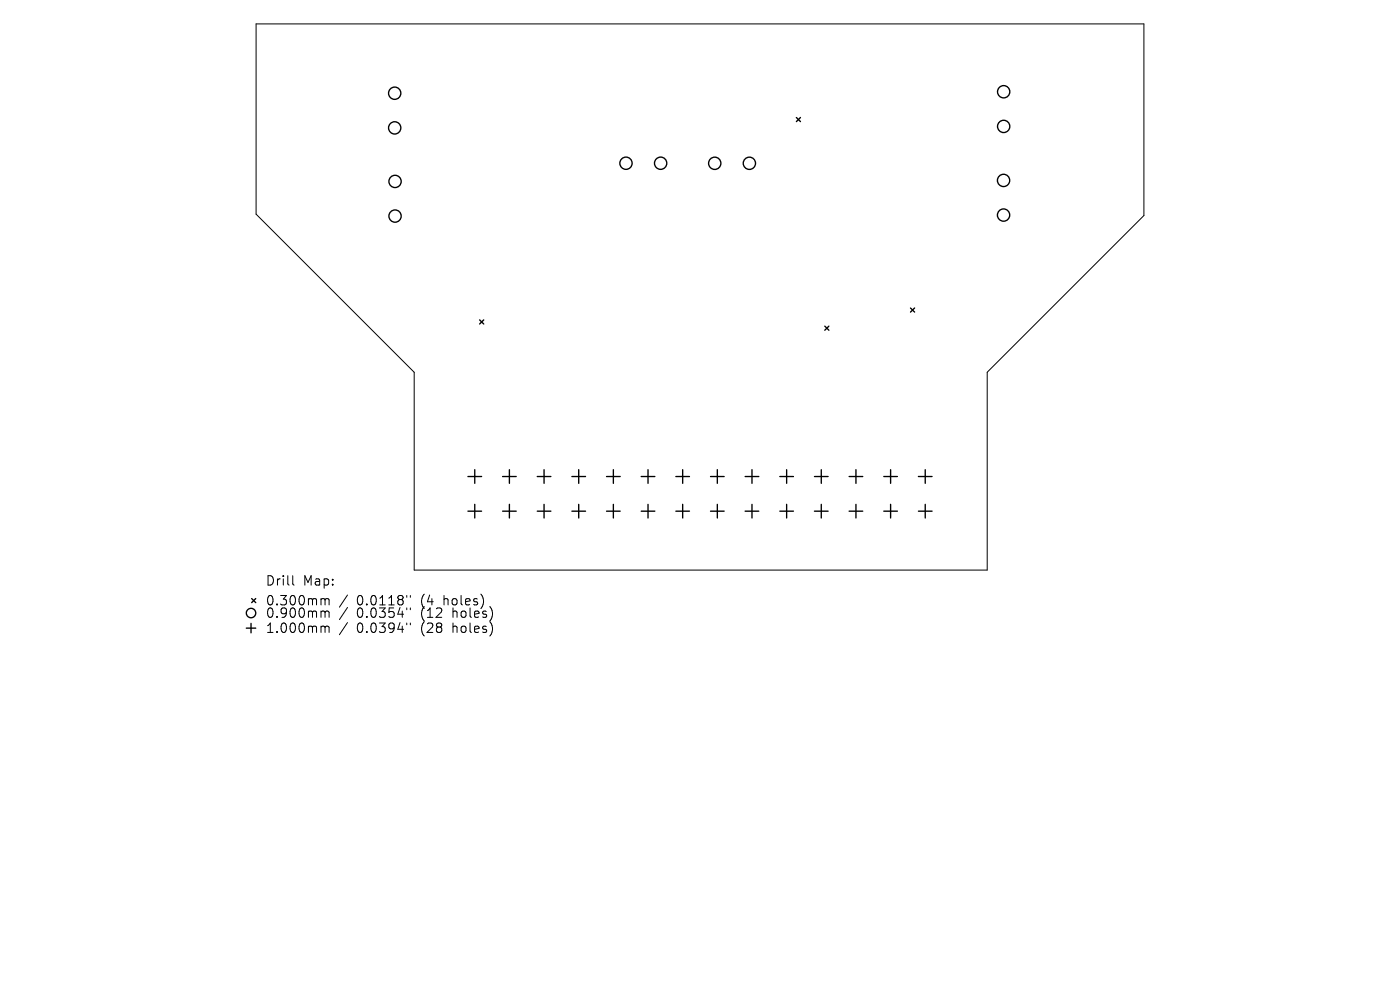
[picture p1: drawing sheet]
<svg xmlns="http://www.w3.org/2000/svg" width="297mm" height="210mm" viewBox="0 0 297 210" stroke-linecap="round" stroke-linejoin="round" font-family="sans-serif">
<defs><g id="words">
<g font-size="2.8">
<text x="56.3" y="124.5">Drill</text>
<text x="64.3" y="124.5">Map:</text>
<text x="56.3" y="128.7">0.300mm</text>
<text x="56.3" y="131.3">0.900mm</text>
<text x="75.7" y="128.7">0.0118&quot;</text>
<text x="75.7" y="131.3">0.0354&quot;</text>
<text x="89.4" y="128.7">(4</text>
<text x="89.4" y="131.3">(12</text>
<text x="94.4" y="128.7">holes)</text>
<text x="96.3" y="131.3">holes)</text>
<text x="56.3" y="134.5">1.000mm</text>
<text x="75.7" y="134.5">0.0394&quot;</text>
<text x="89.4" y="134.5">(28</text>
<text x="96.3" y="134.5">holes)</text>
</g>
</g></defs>
<g fill="none" stroke="#000" stroke-width=".21">
<path d="M54.3 5.1h188.4v40.6l-33.3 33.3v41.9h-121.5v-41.9l-33.6-33.6zM62.1 122.1v1.7l.3 .3M68.4 127h.3l.3 .3M68.4 129.6h.3l.3 .3M68.4 132.8h.3l.3 .3M69 127.3l.2-.3 .5 .1 .1 1.2M69 127.3v1M69 129.9v1.1M69 133.1v1.1M69 129.9l.2-.3 .5 .1 .1 1.3M69 133.1l.2-.3 .5 .1 .1 1.3M73.7 126.2l-1.7 2.6"/>
<path d="M73.7 128.9l-1.7 2.5M73.7 132.1l-1.7 2.5M86.3 126.3v.4M86.3 129v.3M86.3 132.2v.3M87.1 126.3v.4M87.1 129v.3M87.1 132.2v.3"/>
</g>
<g fill="none" stroke="#000" stroke-width=".29">
<path d="M168.9 24.9l.9 .9M169.8 24.9l-.9 .9M101.8 67.9l.8 .8M102.6 67.9l-.8 .8M175 69.2l.8 .9M175.8 69.2l-.8 .9M193.2 65.3l.8 .9M194 65.3l-.8 .9M100.7 99.6v2.9M108.1 99.6v2.9M115.4 99.6v2.9M122.8 99.6v2.9"/>
<path d="M130.1 99.6v2.9M137.5 99.6v2.9M144.8 99.6v2.9M152.2 99.6v2.9M159.5 99.6v2.9M166.9 99.6v2.9M174.2 99.6v2.9M181.6 99.6v2.9M188.9 99.6v2.9M196.3 99.6v2.9M99.3 101.1h2.9M99.3 108.4h2.9"/>
<path d="M100.7 107v2.9M106.6 101.1h2.9M106.6 108.4h2.9M108.1 107v2.9M114 101.1h2.9M114 108.4h2.9M115.4 107v2.9M121.3 101.1h2.9M121.3 108.4h2.9M122.8 107v2.9M128.7 101.1h2.9M128.7 108.4h2.9"/>
<path d="M130.1 107v2.9M136 101.1h2.9M136 108.4h2.9M137.5 107v2.9M143.4 101.1h2.9M143.4 108.4h2.9M144.8 107v2.9M150.7 101.1h2.9M150.7 108.4h2.9M152.2 107v2.9M158.1 101.1h2.9M158.1 108.4h2.9"/>
<path d="M159.5 107v2.9M165.4 101.1h2.9M165.4 108.4h2.9M166.9 107v2.9M172.8 101.1h2.9M172.8 108.4h2.9M174.2 107v2.9M180.1 101.1h2.9M180.1 108.4h2.9M181.6 107v2.9M187.5 101.1h2.9M187.5 108.4h2.9"/>
<path d="M188.9 107v2.9M194.8 101.1h2.9M194.8 108.4h2.9M196.3 107v2.9M52.3 133.2h2M53.3 132.2v2M53.4 127l.9 .8M54.3 127l-.9 .8"/>
<circle cx="83.7" cy="19.8" r="1.3"/>
<circle cx="212.9" cy="19.5" r="1.3"/>
<circle cx="83.7" cy="27.1" r="1.3"/>
<circle cx="83.8" cy="38.5" r="1.3"/>
<circle cx="132.8" cy="34.6" r="1.3"/>
<circle cx="140.2" cy="34.6" r="1.3"/>
<circle cx="151.6" cy="34.6" r="1.3"/>
<circle cx="159" cy="34.6" r="1.3"/>
<circle cx="212.9" cy="38.3" r="1.3"/>
<circle cx="212.9" cy="26.8" r="1.3"/>
<circle cx="83.8" cy="45.8" r="1.3"/>
<circle cx="212.9" cy="45.6" r="1.3"/>
<circle cx="53.3" cy="130" r="1"/>
</g>
<use href="#words"/>
</svg>
